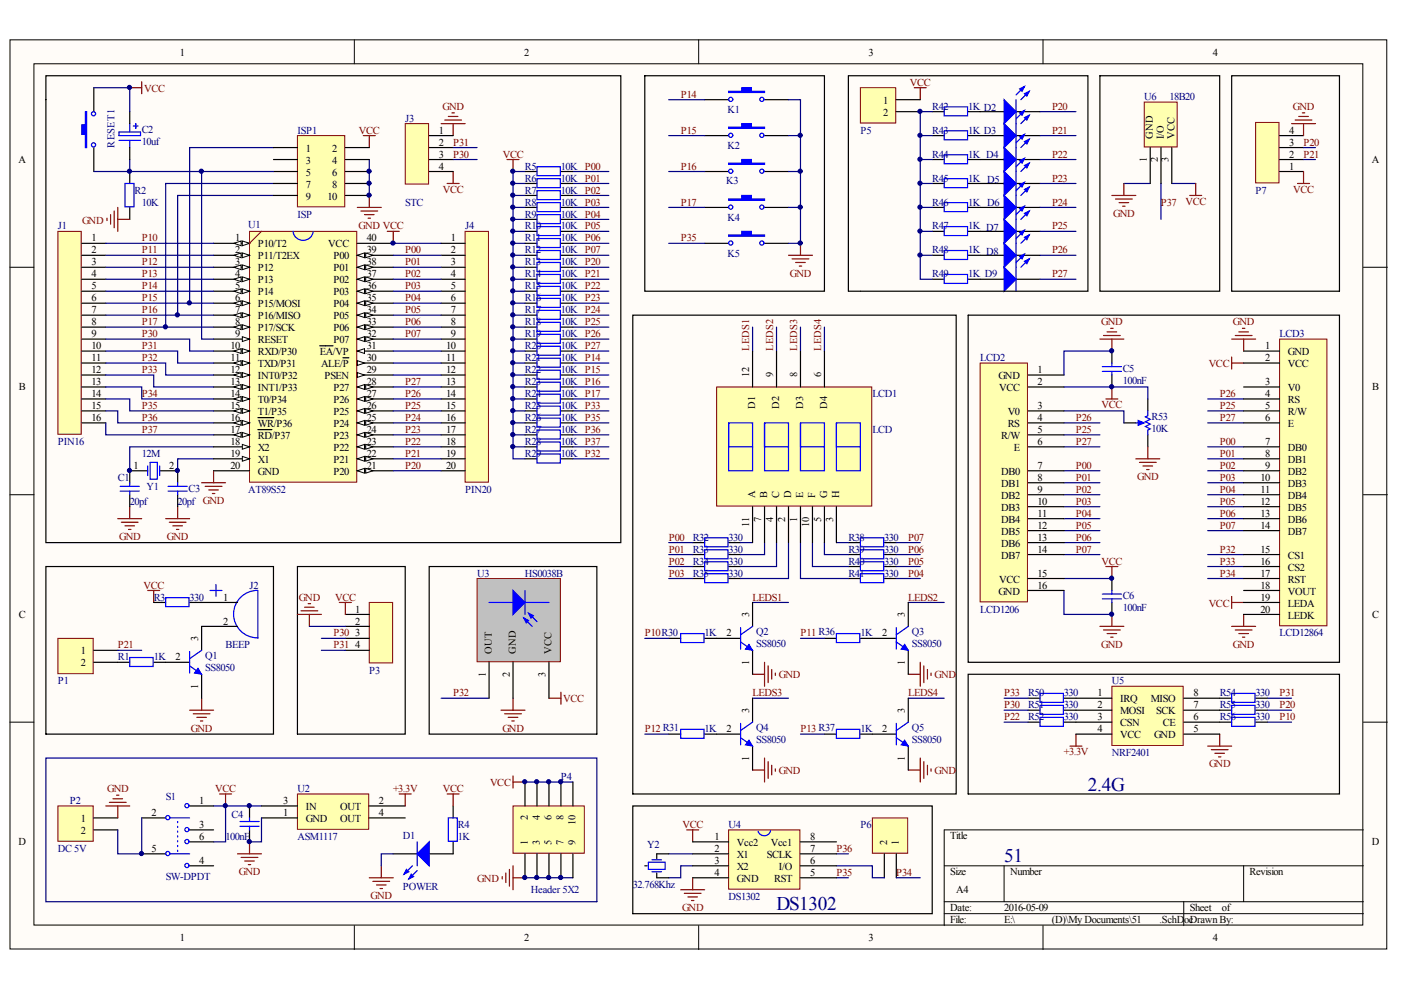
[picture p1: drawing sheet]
<svg xmlns="http://www.w3.org/2000/svg" width="297mm" height="210mm" viewBox="0 0 297 210" stroke-linecap="round" stroke-linejoin="round" font-family="sans-serif">
<defs><g id="words">
<g font-size="4.1" fill="#000080">
<text x="230.7" y="167.6">2.4G</text>
<text x="212.9" y="182.8">51</text>
<text x="164.6" y="193">DS1302</text>
</g>
<g font-size="2.2">
<text x="38.1" y="11.8">1</text>
<text x="111.2" y="11.8">2</text>
<text x="184.2" y="11.8">3</text>
<text x="257.2" y="11.8">4</text>
<text x="187.3" y="22">1</text>
<text x="93" y="28.4">1</text>
<text x="187.3" y="24.5">2</text>
<text x="244.4" y="29.5" transform="rotate(-90 244.4 29.5)">GND</text>
<text x="246.7" y="29.5" transform="rotate(-90 246.7 29.5)">I/O</text>
<text x="249" y="29.5" transform="rotate(-90 249 29.5)">VCC</text>
<text x="273.3" y="28.4">4</text>
<text x="3.9" y="34.5">A</text>
<text x="64.8" y="32.2">1</text>
<text x="64.8" y="34.7">3</text>
<text x="70.5" y="32.2">2</text>
<text x="70.5" y="34.7">4</text>
<text x="93" y="30.9">2</text>
<text x="93" y="33.4">3</text>
<text x="93" y="36">4</text>
<text x="243.2" y="34.4" transform="rotate(-90 243.2 34.4)">1</text>
<text x="245.5" y="34.4" transform="rotate(-90 245.5 34.4)">2</text>
<text x="247.7" y="34.4" transform="rotate(-90 247.7 34.4)">3</text>
<text x="273.3" y="36">1</text>
<text x="273.3" y="33.4">2</text>
<text x="273.3" y="30.9">3</text>
<text x="290.8" y="34.5">A</text>
<text x="64.8" y="37.2">5</text>
<text x="64.8" y="39.8">7</text>
<text x="70.5" y="37.2">6</text>
<text x="70.5" y="39.8">8</text>
<text x="64.8" y="42.3">9</text>
<text x="69.5" y="42.3">10</text>
<text x="19.4" y="51.2">1</text>
<text x="19.4" y="53.7">2</text>
<text x="49.9" y="51.2">1</text>
<text x="49.9" y="53.7">2</text>
<text x="54.7" y="52.5">P10/T2</text>
<text x="69.6" y="52.5">VCC</text>
<text x="77.8" y="53.7">39</text>
<text x="77.8" y="51.2">40</text>
<text x="95.6" y="51.2">1</text>
<text x="95.6" y="53.7">2</text>
<text x="19.4" y="56.3">3</text>
<text x="19.4" y="58.8">4</text>
<text x="49.9" y="56.3">3</text>
<text x="49.9" y="58.8">4</text>
<text x="54.7" y="55">P11/T2EX</text>
<text x="54.7" y="57.5">P12</text>
<text x="70.7" y="55">P00</text>
<text x="70.7" y="57.5">P01</text>
<text x="77.8" y="56.3">38</text>
<text x="77.8" y="58.8">37</text>
<text x="95.6" y="56.3">3</text>
<text x="95.6" y="58.8">4</text>
<text x="19.4" y="61.3">5</text>
<text x="19.4" y="63.9">6</text>
<text x="49.9" y="61.3">5</text>
<text x="49.9" y="63.9">6</text>
<text x="54.7" y="60.1">P13</text>
<text x="54.7" y="62.6">P14</text>
<text x="54.7" y="65.2">P15/MOSI</text>
<text x="70.7" y="60.1">P02</text>
<text x="70.7" y="62.6">P03</text>
<text x="70.7" y="65.2">P04</text>
<text x="77.8" y="61.3">36</text>
<text x="77.8" y="63.9">35</text>
<text x="95.6" y="61.3">5</text>
<text x="95.6" y="63.9">6</text>
<text x="19.4" y="66.4">7</text>
<text x="19.4" y="69">8</text>
<text x="19.4" y="71.5">9</text>
<text x="49.9" y="71.5">9</text>
<text x="49.9" y="66.4">7</text>
<text x="49.9" y="69">8</text>
<text x="54.7" y="67.7">P16/MISO</text>
<text x="54.7" y="70.2">P17/SCK</text>
<text x="70.7" y="67.7">P05</text>
<text x="70.7" y="70.2">P06</text>
<text x="77.8" y="66.4">34</text>
<text x="77.8" y="69">33</text>
<text x="77.8" y="71.5">32</text>
<text x="95.6" y="66.4">7</text>
<text x="95.6" y="69">8</text>
<text x="95.6" y="71.5">9</text>
<text x="19.4" y="74">10</text>
<text x="19.4" y="76.6">11</text>
<text x="48.9" y="76.6">11</text>
<text x="48.9" y="74">10</text>
<text x="54.7" y="72.8">RESET</text>
<text x="54.7" y="77.8">TXD/P31</text>
<text x="54.7" y="75.3">RXD/P30</text>
<text x="67.8" y="75.3">EA/VP</text>
<text x="68.1" y="77.8">ALE/P</text>
<text x="70.7" y="72.8">P07</text>
<text x="77.8" y="74">31</text>
<text x="77.8" y="76.6">30</text>
<text x="94.6" y="74">10</text>
<text x="94.6" y="76.6">11</text>
<text x="268.3" y="74">1</text>
<text x="268.3" y="76.6">2</text>
<text x="273.1" y="75.3">GND</text>
<text x="273.1" y="77.8">VCC</text>
<text x="4" y="82.8">B</text>
<text x="19.4" y="79.1">12</text>
<text x="19.4" y="81.7">13</text>
<text x="48.9" y="79.1">12</text>
<text x="48.9" y="81.7">13</text>
<text x="54.7" y="80.4">INT0/P32</text>
<text x="54.7" y="82.9">INT1/P33</text>
<text x="68.8" y="80.4">PSEN</text>
<text x="70.7" y="82.9">P27</text>
<text x="77.8" y="81.7">28</text>
<text x="77.8" y="79.1">29</text>
<text x="94.6" y="79.1">12</text>
<text x="94.6" y="81.7">13</text>
<text x="158.9" y="80" transform="rotate(-90 158.9 80)">12</text>
<text x="163.9" y="80" transform="rotate(-90 163.9 80)">9</text>
<text x="169" y="80" transform="rotate(-90 169 80)">8</text>
<text x="174.1" y="80" transform="rotate(-90 174.1 80)">6</text>
<text x="211.7" y="80.4">GND</text>
<text x="211.8" y="82.9">VCC</text>
<text x="220" y="79.1">1</text>
<text x="220" y="81.7">2</text>
<text x="268.3" y="81.7">3</text>
<text x="273.1" y="82.9">V0</text>
<text x="290.9" y="82.8">B</text>
<text x="19.4" y="84.2">14</text>
<text x="19.4" y="86.7">15</text>
<text x="19.4" y="89.3">16</text>
<text x="48.9" y="89.3">16</text>
<text x="48.9" y="84.2">14</text>
<text x="48.9" y="86.7">15</text>
<text x="54.7" y="85.5">T0/P34</text>
<text x="54.7" y="88">T1/P35</text>
<text x="70.7" y="88">P25</text>
<text x="70.7" y="85.5">P26</text>
<text x="77.8" y="89.3">25</text>
<text x="77.8" y="86.7">26</text>
<text x="77.8" y="84.2">27</text>
<text x="94.6" y="84.2">14</text>
<text x="94.6" y="86.7">15</text>
<text x="94.6" y="89.3">16</text>
<text x="160.1" y="86.6" transform="rotate(-90 160.1 86.6)">D1</text>
<text x="165.2" y="86.6" transform="rotate(-90 165.2 86.6)">D2</text>
<text x="170.3" y="86.6" transform="rotate(-90 170.3 86.6)">D3</text>
<text x="175.4" y="86.6" transform="rotate(-90 175.4 86.6)">D4</text>
<text x="213.6" y="88">V0</text>
<text x="220" y="86.7">3</text>
<text x="220" y="89.3">4</text>
<text x="268.3" y="84.2">4</text>
<text x="268.3" y="86.7">5</text>
<text x="268.3" y="89.3">6</text>
<text x="273.1" y="85.5">RS</text>
<text x="273.1" y="88">R/W</text>
<text x="48.9" y="94.3">18</text>
<text x="48.9" y="91.8">17</text>
<text x="54.7" y="95.6">X2</text>
<text x="54.7" y="93.1">RD/P37</text>
<text x="54.7" y="90.5">WR/P36</text>
<text x="70.7" y="95.6">P22</text>
<text x="70.7" y="93.1">P23</text>
<text x="70.7" y="90.5">P24</text>
<text x="77.8" y="94.3">23</text>
<text x="77.8" y="91.8">24</text>
<text x="94.6" y="91.8">17</text>
<text x="94.6" y="94.3">18</text>
<text x="212.3" y="93.1">R/W</text>
<text x="213.6" y="90.5">RS</text>
<text x="214.9" y="95.6">E</text>
<text x="220" y="91.8">5</text>
<text x="220" y="94.3">6</text>
<text x="268.3" y="94.3">7</text>
<text x="273.1" y="90.5">E</text>
<text x="273.1" y="95.6">DB0</text>
<text x="28.3" y="99.4">1</text>
<text x="35.9" y="99.4">2</text>
<text x="48.9" y="96.9">19</text>
<text x="48.9" y="99.4">20</text>
<text x="54.7" y="98.2">X1</text>
<text x="54.7" y="100.7">GND</text>
<text x="70.7" y="100.7">P20</text>
<text x="70.7" y="98.2">P21</text>
<text x="77.8" y="99.4">21</text>
<text x="77.8" y="96.9">22</text>
<text x="94.6" y="96.9">19</text>
<text x="94.6" y="99.4">20</text>
<text x="212.3" y="100.7">DB0</text>
<text x="220" y="99.4">7</text>
<text x="220" y="102">8</text>
<text x="267.3" y="102">10</text>
<text x="268.3" y="96.9">8</text>
<text x="268.3" y="99.4">9</text>
<text x="273.1" y="98.2">DB1</text>
<text x="273.1" y="100.7">DB2</text>
<text x="160.1" y="105.7" transform="rotate(-90 160.1 105.7)">A</text>
<text x="162.7" y="105.7" transform="rotate(-90 162.7 105.7)">B</text>
<text x="165.2" y="105.7" transform="rotate(-90 165.2 105.7)">C</text>
<text x="167.7" y="105.7" transform="rotate(-90 167.7 105.7)">D</text>
<text x="170.3" y="105.7" transform="rotate(-90 170.3 105.7)">E</text>
<text x="172.8" y="105.7" transform="rotate(-90 172.8 105.7)">F</text>
<text x="175.4" y="105.7" transform="rotate(-90 175.4 105.7)">G</text>
<text x="177.9" y="105.7" transform="rotate(-90 177.9 105.7)">H</text>
<text x="212.3" y="103.2">DB1</text>
<text x="212.3" y="105.8">DB2</text>
<text x="220" y="104.5">9</text>
<text x="220" y="107">10</text>
<text x="267.3" y="104.5">11</text>
<text x="267.3" y="107">12</text>
<text x="273.1" y="103.2">DB3</text>
<text x="273.1" y="105.8">DB4</text>
<text x="158.9" y="111.7" transform="rotate(-90 158.9 111.7)">11</text>
<text x="161.4" y="110.6" transform="rotate(-90 161.4 110.6)">7</text>
<text x="163.9" y="110.6" transform="rotate(-90 163.9 110.6)">4</text>
<text x="166.5" y="110.6" transform="rotate(-90 166.5 110.6)">2</text>
<text x="169" y="110.6" transform="rotate(-90 169 110.6)">1</text>
<text x="171.6" y="111.7" transform="rotate(-90 171.6 111.7)">10</text>
<text x="174.1" y="110.6" transform="rotate(-90 174.1 110.6)">5</text>
<text x="176.6" y="110.6" transform="rotate(-90 176.6 110.6)">3</text>
<text x="212.3" y="108.3">DB3</text>
<text x="212.3" y="110.8">DB4</text>
<text x="212.3" y="113.4">DB5</text>
<text x="220" y="109.6">11</text>
<text x="220" y="112.1">12</text>
<text x="267.3" y="109.6">13</text>
<text x="267.3" y="112.1">14</text>
<text x="273.1" y="108.3">DB5</text>
<text x="273.1" y="110.8">DB6</text>
<text x="273.1" y="113.4">DB7</text>
<text x="212.3" y="115.9">DB6</text>
<text x="212.3" y="118.5">DB7</text>
<text x="220" y="114.6">13</text>
<text x="220" y="117.2">14</text>
<text x="267.3" y="117.2">15</text>
<text x="267.3" y="119.7">16</text>
<text x="273.1" y="118.5">CS1</text>
<text x="211.8" y="123.5">VCC</text>
<text x="220" y="122.3">15</text>
<text x="220" y="124.8">16</text>
<text x="267.3" y="122.3">17</text>
<text x="267.3" y="124.8">18</text>
<text x="273.1" y="121">CS2</text>
<text x="273.1" y="123.5">RST</text>
<text x="4" y="131">C</text>
<text x="47.3" y="127.3">1</text>
<text x="75.3" y="129.9">1</text>
<text x="158.9" y="130.8" transform="rotate(-90 158.9 130.8)">3</text>
<text x="191.9" y="130.8" transform="rotate(-90 191.9 130.8)">3</text>
<text x="211.7" y="126.1">GND</text>
<text x="267.3" y="127.3">19</text>
<text x="267.3" y="129.9">20</text>
<text x="273.1" y="126.1">VOUT</text>
<text x="273.1" y="128.6">LEDA</text>
<text x="273.1" y="131.1">LEDK</text>
<text x="290.9" y="131">C</text>
<text x="42" y="135.9" transform="rotate(-90 42 135.9)">3</text>
<text x="47.3" y="132.4">2</text>
<text x="75.3" y="132.4">2</text>
<text x="75.3" y="135">3</text>
<text x="75.3" y="137.5">4</text>
<text x="154" y="135">2</text>
<text x="187" y="135">2</text>
<text x="17.1" y="138.8">1</text>
<text x="17.1" y="141.3">2</text>
<text x="37.2" y="140">2</text>
<text x="103" y="143.6" transform="rotate(-90 103 143.6)">1</text>
<text x="104.3" y="138.6" transform="rotate(-90 104.3 138.6)">OUT</text>
<text x="108.1" y="143.6" transform="rotate(-90 108.1 143.6)">2</text>
<text x="109.3" y="138.6" transform="rotate(-90 109.3 138.6)">GND</text>
<text x="115.7" y="143.6" transform="rotate(-90 115.7 143.6)">3</text>
<text x="117" y="138.6" transform="rotate(-90 117 138.6)">VCC</text>
<text x="158.9" y="141" transform="rotate(-90 158.9 141)">1</text>
<text x="191.9" y="141" transform="rotate(-90 191.9 141)">1</text>
<text x="42" y="146.1" transform="rotate(-90 42 146.1)">1</text>
<text x="232.7" y="147.6">1</text>
<text x="237.5" y="148.9">IRQ</text>
<text x="244" y="148.9">MISO</text>
<text x="253" y="147.6">8</text>
<text x="154" y="155.3">2</text>
<text x="158.9" y="151.1" transform="rotate(-90 158.9 151.1)">3</text>
<text x="187" y="155.3">2</text>
<text x="191.9" y="151.1" transform="rotate(-90 191.9 151.1)">3</text>
<text x="232.7" y="150.2">2</text>
<text x="232.7" y="152.7">3</text>
<text x="232.7" y="155.3">4</text>
<text x="237.5" y="151.4">MOSI</text>
<text x="237.5" y="154">CSN</text>
<text x="245.1" y="151.4">SCK</text>
<text x="246.5" y="154">CE</text>
<text x="253" y="155.3">5</text>
<text x="253" y="152.7">6</text>
<text x="253" y="150.2">7</text>
<text x="158.9" y="161.3" transform="rotate(-90 158.9 161.3)">1</text>
<text x="191.9" y="161.3" transform="rotate(-90 191.9 161.3)">1</text>
<text x="237.5" y="156.5">VCC</text>
<text x="244.7" y="156.5">GND</text>
<text x="32.1" y="173">2</text>
<text x="42.2" y="170.5">1</text>
<text x="60" y="173">1</text>
<text x="60" y="170.5">3</text>
<text x="64.8" y="171.8">IN</text>
<text x="72.2" y="171.8">OUT</text>
<text x="80.3" y="170.5">2</text>
<text x="80.3" y="173">4</text>
<text x="111.9" y="173.8" transform="rotate(-90 111.9 173.8)">2</text>
<text x="114.4" y="173.8" transform="rotate(-90 114.4 173.8)">4</text>
<text x="117" y="173.8" transform="rotate(-90 117 173.8)">6</text>
<text x="119.5" y="173.8" transform="rotate(-90 119.5 173.8)">8</text>
<text x="3.9" y="179.2">D</text>
<text x="17.1" y="174.3">1</text>
<text x="17.1" y="176.8">2</text>
<text x="42.2" y="175.6">3</text>
<text x="42.2" y="178.1">6</text>
<text x="64.8" y="174.3">GND</text>
<text x="72.2" y="174.3">OUT</text>
<text x="111.9" y="179.3" transform="rotate(-90 111.9 179.3)">1</text>
<text x="114.4" y="179.3" transform="rotate(-90 114.4 179.3)">3</text>
<text x="117" y="179.3" transform="rotate(-90 117 179.3)">5</text>
<text x="119.5" y="179.3" transform="rotate(-90 119.5 179.3)">7</text>
<text x="122" y="179.3" transform="rotate(-90 122 179.3)">9</text>
<text x="122" y="174.9" transform="rotate(-90 122 174.9)">10</text>
<text x="151.5" y="178.1">1</text>
<text x="156.3" y="179.4">Vcc2</text>
<text x="163.4" y="179.4">Vcc1</text>
<text x="171.7" y="178.1">8</text>
<text x="188.1" y="179.3" transform="rotate(-90 188.1 179.3)">2</text>
<text x="190.6" y="179.3" transform="rotate(-90 190.6 179.3)">1</text>
<text x="201.5" y="177.9">Title</text>
<text x="290.8" y="179.2">D</text>
<text x="32.1" y="180.6">5</text>
<text x="42.2" y="183.2">4</text>
<text x="151.5" y="180.6">2</text>
<text x="151.5" y="183.2">3</text>
<text x="151.5" y="185.7">4</text>
<text x="156.3" y="181.9">X1</text>
<text x="156.3" y="184.4">X2</text>
<text x="162.6" y="181.9">SCLK</text>
<text x="165.1" y="184.4">I/O</text>
<text x="171.7" y="185.7">5</text>
<text x="171.7" y="183.2">6</text>
<text x="171.7" y="180.6">7</text>
<text x="201.5" y="185.6">Size</text>
<text x="214.2" y="185.6">Number</text>
<text x="264.9" y="185.6">Revision</text>
<text x="156.3" y="187">GND</text>
<text x="164.1" y="187">RST</text>
<text x="202.7" y="189.4">A4</text>
<text x="201.5" y="193.2">Date:</text>
<text x="201.5" y="195.7">File:</text>
<text x="212.9" y="193.2">2016-05-09</text>
<text x="212.9" y="195.7">E:\</text>
<text x="223" y="195.7">(D)\My Documents\51</text>
<text x="245.9" y="195.7">.SchD</text>
<text x="251.1" y="195.7">ocDrawn By:</text>
<text x="252.2" y="193.2">Sheet</text>
<text x="259.1" y="193.2">of</text>
<text x="38.1" y="199.6">1</text>
<text x="111.2" y="199.6">2</text>
<text x="184.2" y="199.6">3</text>
<text x="257.2" y="199.6">4</text>
</g>
<g font-size="2.2" fill="#800000">
<text x="30.6" y="19.5">VCC</text>
<text x="93.8" y="23.3">GND</text>
<text x="144.3" y="20.7">P14</text>
<text x="192.9" y="18.2">VCC</text>
<text x="223" y="23.3">P20</text>
<text x="274.1" y="23.3">GND</text>
<text x="76.1" y="28.4">VCC</text>
<text x="144.3" y="28.4">P15</text>
<text x="223" y="28.4">P21</text>
<text x="96.1" y="33.4">P30</text>
<text x="96.1" y="30.9">P31</text>
<text x="106.6" y="33.4">VCC</text>
<text x="144.3" y="36">P16</text>
<text x="223" y="33.4">P22</text>
<text x="276.4" y="30.9">P20</text>
<text x="276.4" y="33.4">P21</text>
<text x="93.9" y="40.9">VCC</text>
<text x="223" y="38.5">P23</text>
<text x="274.2" y="40.9">VCC</text>
<text x="17.4" y="47.4">GND</text>
<text x="144.3" y="43.6">P17</text>
<text x="223" y="43.6">P24</text>
<text x="236" y="46">GND</text>
<text x="246.2" y="43.6">P37</text>
<text x="251.3" y="43.4">VCC</text>
<text x="30" y="51.2">P10</text>
<text x="30" y="53.7">P11</text>
<text x="76" y="48.5">GND VCC</text>
<text x="85.9" y="53.7">P00</text>
<text x="144.3" y="51.2">P35</text>
<text x="223" y="48.7">P25</text>
<text x="223" y="53.7">P26</text>
<text x="30" y="56.3">P12</text>
<text x="30" y="58.8">P13</text>
<text x="85.9" y="56.3">P01</text>
<text x="85.9" y="58.8">P02</text>
<text x="167.5" y="58.7">GND</text>
<text x="223" y="58.8">P27</text>
<text x="30" y="61.3">P14</text>
<text x="30" y="63.9">P15</text>
<text x="85.9" y="61.3">P03</text>
<text x="85.9" y="63.9">P04</text>
<text x="30" y="66.4">P16</text>
<text x="30" y="69">P17</text>
<text x="30" y="71.5">P30</text>
<text x="85.9" y="66.4">P05</text>
<text x="85.9" y="69">P06</text>
<text x="85.9" y="71.5">P07</text>
<text x="233.5" y="69">GND</text>
<text x="261.4" y="69">GND</text>
<text x="30" y="74">P31</text>
<text x="30" y="76.6">P32</text>
<text x="158.9" y="74.4" transform="rotate(-90 158.9 74.4)">LEDS1</text>
<text x="163.9" y="74.4" transform="rotate(-90 163.9 74.4)">LEDS2</text>
<text x="169" y="74.4" transform="rotate(-90 169 74.4)">LEDS3</text>
<text x="174.1" y="74.4" transform="rotate(-90 174.1 74.4)">LEDS4</text>
<text x="256.3" y="77.8">VCC</text>
<text x="30" y="79.1">P33</text>
<text x="85.9" y="81.7">P27</text>
<text x="30" y="84.2">P34</text>
<text x="30" y="86.7">P35</text>
<text x="30" y="89.3">P36</text>
<text x="85.9" y="89.3">P24</text>
<text x="85.9" y="86.7">P25</text>
<text x="85.9" y="84.2">P26</text>
<text x="228.1" y="89.3">P26</text>
<text x="233.6" y="86.6">VCC</text>
<text x="258.6" y="89.3">P27</text>
<text x="258.6" y="86.7">P25</text>
<text x="258.6" y="84.2">P26</text>
<text x="30" y="91.8">P37</text>
<text x="85.9" y="94.3">P22</text>
<text x="85.9" y="91.8">P23</text>
<text x="228.1" y="94.3">P27</text>
<text x="228.1" y="91.8">P25</text>
<text x="258.6" y="94.3">P00</text>
<text x="85.9" y="99.4">P20</text>
<text x="85.9" y="96.9">P21</text>
<text x="228.1" y="99.4">P00</text>
<text x="228.1" y="102">P01</text>
<text x="241.1" y="101.8">GND</text>
<text x="258.6" y="96.9">P01</text>
<text x="258.6" y="99.4">P02</text>
<text x="258.6" y="102">P03</text>
<text x="228.1" y="104.5">P02</text>
<text x="228.1" y="107">P03</text>
<text x="258.6" y="104.5">P04</text>
<text x="258.6" y="107">P05</text>
<text x="228.1" y="109.6">P04</text>
<text x="228.1" y="112.1">P05</text>
<text x="258.6" y="109.6">P06</text>
<text x="258.6" y="112.1">P07</text>
<text x="25.2" y="114.5">GND</text>
<text x="35.4" y="114.5">GND</text>
<text x="141.8" y="114.6">P00</text>
<text x="141.8" y="117.2">P01</text>
<text x="141.8" y="119.7">P02</text>
<text x="192.6" y="119.7">P05</text>
<text x="192.6" y="117.2">P06</text>
<text x="192.6" y="114.6">P07</text>
<text x="228.1" y="114.6">P06</text>
<text x="228.1" y="117.2">P07</text>
<text x="233.6" y="119.7">VCC</text>
<text x="258.6" y="117.2">P32</text>
<text x="258.6" y="119.7">P33</text>
<text x="30.4" y="124.8">VCC</text>
<text x="141.8" y="122.3">P03</text>
<text x="192.6" y="122.3">P04</text>
<text x="258.6" y="122.3">P34</text>
<text x="63.3" y="127.3">GND</text>
<text x="71" y="127.3">VCC</text>
<text x="159.6" y="127.3">LEDS1</text>
<text x="192.6" y="127.3">LEDS2</text>
<text x="256.3" y="128.6">VCC</text>
<text x="25" y="137.5">P21</text>
<text x="70.7" y="135">P30</text>
<text x="70.7" y="137.5">P31</text>
<text x="136.7" y="135">P10R30</text>
<text x="169.7" y="135">P11 R36</text>
<text x="233.5" y="137.3">GND</text>
<text x="261.4" y="137.3">GND</text>
<text x="165.1" y="143.8">GND</text>
<text x="198.2" y="143.8">GND</text>
<text x="96.1" y="147.6">P32</text>
<text x="119.4" y="148.9">VCC</text>
<text x="159.6" y="147.6">LEDS3</text>
<text x="192.6" y="147.6">LEDS4</text>
<text x="212.9" y="147.6">P33</text>
<text x="271.3" y="147.6">P31</text>
<text x="40.5" y="155.1">GND</text>
<text x="106.5" y="155.1">GND</text>
<text x="136.7" y="155.3">P12 R31</text>
<text x="169.7" y="155.3">P13 R37</text>
<text x="212.9" y="152.7">P22</text>
<text x="212.9" y="150.2">P30</text>
<text x="271.3" y="150.2">P20</text>
<text x="271.3" y="152.7">P10</text>
<text x="225.5" y="160.2">+3.3V</text>
<text x="22.7" y="167.9">GND</text>
<text x="45.6" y="167.9">VCC</text>
<text x="83.3" y="167.9">+3.3V</text>
<text x="93.9" y="167.9">VCC</text>
<text x="103.9" y="166.7">VCC</text>
<text x="165.1" y="164.1">GND</text>
<text x="198.2" y="164.1">GND</text>
<text x="256.3" y="162.7">GND</text>
<text x="144.7" y="175.6">VCC</text>
<text x="50.6" y="185.6">GND</text>
<text x="177.3" y="185.7">P35</text>
<text x="177.3" y="180.6">P36</text>
<text x="190" y="185.7">P34</text>
<text x="78.6" y="190.6">GND</text>
<text x="101.2" y="187">GND</text>
<text x="144.6" y="193.2">GND</text>
</g>
<g font-size="2.2" fill="#000080">
<text x="197.7" y="23.3">R42</text>
<text x="205.3" y="23.3">1K D2</text>
<text x="242.6" y="21.2">U6</text>
<text x="247.9" y="21.2">18B20</text>
<text x="30" y="28.1">C2</text>
<text x="63.1" y="28.4">ISP1</text>
<text x="85.9" y="25.8">J3</text>
<text x="154.2" y="24">K1</text>
<text x="182.4" y="28.4">P5</text>
<text x="197.7" y="28.4">R43</text>
<text x="205.3" y="28.4">1K D3</text>
<text x="24.3" y="31.3" transform="rotate(-90 24.3 31.3)">RESET1</text>
<text x="30" y="30.6">10uf</text>
<text x="111.3" y="36">R5</text>
<text x="118.9" y="36">10K P00</text>
<text x="154.2" y="31.7">K2</text>
<text x="197.7" y="33.4">R44</text>
<text x="205.3" y="33.4">1K D4</text>
<text x="28.5" y="41">R2</text>
<text x="111.3" y="38.5">R6</text>
<text x="111.3" y="41">R7</text>
<text x="118.9" y="38.5">10K P01</text>
<text x="118.9" y="41">10K P02</text>
<text x="154" y="39">K3</text>
<text x="197.7" y="38.5">R45</text>
<text x="205.3" y="38.5">1K D5</text>
<text x="266.2" y="41">P7</text>
<text x="30" y="43.6">10K</text>
<text x="63.1" y="46.1">ISP</text>
<text x="85.9" y="43.6">STC</text>
<text x="111.3" y="46.1">R9</text>
<text x="111.3" y="43.6">R8</text>
<text x="118.9" y="46.1">10K P04</text>
<text x="118.9" y="43.6">10K P03</text>
<text x="154.2" y="46.9">K4</text>
<text x="197.7" y="43.6">R46</text>
<text x="205.3" y="43.6">1K D6</text>
<text x="12.3" y="48.7">J1</text>
<text x="52.6" y="48.4">U1</text>
<text x="98.6" y="48.7">J4</text>
<text x="111.3" y="51.2">R11</text>
<text x="111.3" y="53.7">R12</text>
<text x="111.3" y="48.7">R10</text>
<text x="118.9" y="51.2">10K P06</text>
<text x="118.9" y="53.7">10K P07</text>
<text x="118.9" y="48.7">10K P05</text>
<text x="197.7" y="53.7">R48</text>
<text x="197.7" y="48.7">R47</text>
<text x="205.3" y="53.7">1K D8</text>
<text x="205.3" y="48.7">1K D7</text>
<text x="111.3" y="56.3">R13</text>
<text x="111.3" y="58.8">R14</text>
<text x="118.9" y="56.3">10K P20</text>
<text x="118.9" y="58.8">10K P21</text>
<text x="154.2" y="54.5">K5</text>
<text x="197.7" y="58.8">R49</text>
<text x="205.3" y="58.8">1K D9</text>
<text x="111.3" y="63.9">R16</text>
<text x="111.3" y="61.3">R15</text>
<text x="118.9" y="63.9">10K P23</text>
<text x="118.9" y="61.3">10K P22</text>
<text x="111.3" y="66.4">R17</text>
<text x="111.3" y="71.5">R19</text>
<text x="111.3" y="69">R18</text>
<text x="118.9" y="66.4">10K P24</text>
<text x="118.9" y="71.5">10K P26</text>
<text x="118.9" y="69">10K P25</text>
<text x="271.3" y="71.5">LCD3</text>
<text x="111.3" y="74">R20</text>
<text x="111.3" y="76.6">R21</text>
<text x="118.9" y="74">10K P27</text>
<text x="118.9" y="76.6">10K P14</text>
<text x="207.8" y="76.6">LCD2</text>
<text x="111.3" y="79.1">R22</text>
<text x="111.3" y="81.7">R23</text>
<text x="118.9" y="79.1">10K P15</text>
<text x="118.9" y="81.7">10K P16</text>
<text x="238" y="81.4">100nF</text>
<text x="238" y="78.9">C5</text>
<text x="111.3" y="86.7">R25</text>
<text x="111.3" y="89.3">R26</text>
<text x="111.3" y="84.2">R24</text>
<text x="118.9" y="86.7">10K P33</text>
<text x="118.9" y="89.3">10K P35</text>
<text x="118.9" y="84.2">10K P17</text>
<text x="185" y="84.2">LCD1</text>
<text x="244.1" y="89">R53</text>
<text x="12.3" y="94.3">PIN16</text>
<text x="111.3" y="91.8">R27</text>
<text x="111.3" y="94.3">R28</text>
<text x="118.9" y="91.8">10K P36</text>
<text x="118.9" y="94.3">10K P37</text>
<text x="185" y="91.8">LCD</text>
<text x="244.1" y="91.6">10K</text>
<text x="25" y="102">C1</text>
<text x="30" y="96.9">12M</text>
<text x="111.3" y="96.9">R29</text>
<text x="118.9" y="96.9">10K P32</text>
<text x="27.5" y="107">20pf</text>
<text x="31.1" y="104">Y1</text>
<text x="37.7" y="107">20pf GND</text>
<text x="40" y="104.2">C3</text>
<text x="52.6" y="104.5">AT89S52</text>
<text x="98.6" y="104.5">PIN20</text>
<text x="146.9" y="117.2">R33</text>
<text x="146.9" y="119.7">R34</text>
<text x="146.9" y="114.6">R32</text>
<text x="154.5" y="117.2">330</text>
<text x="154.5" y="119.7">330</text>
<text x="154.5" y="114.6">330</text>
<text x="179.9" y="114.6">R38</text>
<text x="179.9" y="117.2">R39</text>
<text x="179.9" y="119.7">R40</text>
<text x="187.5" y="114.6">330</text>
<text x="187.5" y="117.2">330</text>
<text x="187.5" y="119.7">330</text>
<text x="52.9" y="124.8">J2</text>
<text x="101.2" y="122.3">U3</text>
<text x="111.3" y="122.3">HS0038B</text>
<text x="146.9" y="122.3">R35</text>
<text x="154.5" y="122.3">330</text>
<text x="179.9" y="122.3">R41</text>
<text x="187.5" y="122.3">330</text>
<text x="32.6" y="127.3">R3</text>
<text x="40.2" y="127.3">330</text>
<text x="207.8" y="129.9">LCD1206</text>
<text x="238" y="129.6">100nF</text>
<text x="238" y="127.1">C6</text>
<text x="47.8" y="137.5">BEEP</text>
<text x="149.4" y="135">1K</text>
<text x="160.3" y="134.7">Q2</text>
<text x="160.3" y="137.2">SS8050</text>
<text x="182.4" y="135">1K</text>
<text x="193.3" y="134.7">Q3</text>
<text x="193.3" y="137.2">SS8050</text>
<text x="271.3" y="135">LCD12864</text>
<text x="25" y="140">R1</text>
<text x="32.6" y="140">1K</text>
<text x="43.5" y="139.8">Q1</text>
<text x="43.5" y="142.3">SS8050</text>
<text x="78.3" y="142.8">P3</text>
<text x="12.3" y="145.1">P1</text>
<text x="218" y="147.6">R50</text>
<text x="225.6" y="147.6">330</text>
<text x="235.7" y="145.1">U5</text>
<text x="258.6" y="147.6">R54</text>
<text x="266.2" y="147.6">330</text>
<text x="149.4" y="155.3">1K</text>
<text x="160.3" y="155">Q4</text>
<text x="182.4" y="155.3">1K</text>
<text x="193.3" y="155">Q5</text>
<text x="218" y="150.2">R51</text>
<text x="218" y="152.7">R52</text>
<text x="225.6" y="150.2">330</text>
<text x="225.6" y="152.7">330</text>
<text x="258.6" y="150.2">R55</text>
<text x="258.6" y="152.7">R56</text>
<text x="266.2" y="150.2">330</text>
<text x="266.2" y="152.7">330</text>
<text x="160.3" y="157.5">SS8050</text>
<text x="193.3" y="157.5">SS8050</text>
<text x="235.7" y="160.3">NRF2401</text>
<text x="63.1" y="167.9">U2</text>
<text x="118.9" y="165.4">P4</text>
<text x="14.8" y="170.5">P2</text>
<text x="35.1" y="169.7">S1</text>
<text x="49.1" y="173.5">C4</text>
<text x="47.8" y="178.1">100nF</text>
<text x="63.1" y="178.1">ASM1117</text>
<text x="85.4" y="177.8">D1</text>
<text x="97.1" y="175.6">R4</text>
<text x="97.1" y="178.1">1K</text>
<text x="137.2" y="179.9">Y2</text>
<text x="154.5" y="175.6">U4</text>
<text x="182.4" y="175.6">P6</text>
<text x="12.3" y="180.6">DC 5V</text>
<text x="35.1" y="186.5">SW-DPDT</text>
<text x="85.4" y="188.8">POWER</text>
<text x="112.6" y="189.3">Header 5X2</text>
<text x="134.2" y="188.3">32.768Khz</text>
<text x="154.5" y="190.8">DS1302</text>
</g>
</g></defs>
<g fill="#fffcf8" stroke="#000" stroke-width=".21">
<path d="M2.1 8.4h291.9v192.8h-291.9z"/>
<path d="M7.2 13.5h281.7v182.6h-281.7z"/>
</g>
<g fill="none" stroke="#000" stroke-width=".21">
<path d="M75.1 8.4v5.1M148.1 8.4v5.1M221.1 8.4v5.1M2.1 56.7h5.1M289.1 56.7h5M2.1 104.9h5.1M289.1 104.9h5M2.1 153.1h5.1M289.1 153.1h5M289.1 176h-88.9v20.3M75.1 196.3v5M148.1 196.3v5"/>
<path d="M200.2 183.6h88.9M200.2 191.2h88.9M200.2 193.7h88.9M212.9 183.6v7.6M221.1 196.3v5M251 191.2v5.1M263.7 183.6v7.6"/>
</g>
<path d="M27.5 36.4v2.5M27.5 44v2.5M96.1 170.9v2.5M96.1 178.5v2.5" fill="none" stroke="#000" stroke-width=".25"/>
<path d="M26.5 38.9h1.9v5h-1.9zM95.1 173.4h1.9v5h-1.9z" fill="none" stroke="#00f" stroke-width=".25"/>
<path d="M12.3 170.9h7.5v7.5h-7.5z" fill="#ffffb0" stroke="#800000" stroke-width=".21"/>
<path d="M19.9 173.4h5.1M19.9 176h5.1M83.4 181h5.1M91 181h5.1" fill="none" stroke="#000" stroke-width=".25"/>
<g fill="#00f" stroke="#00f" stroke-width=".25">
<path d="M88.5 181l2.5-2.5v5.1z"/>
<path d="M86.2 184.3l.5 .5-1 .5z"/>
<path d="M87.2 185.3l.5 .6-1 .5z"/>
</g>
<path d="M88.5 178.5v5.1M87.4 183.6l-1.7 1.7M88.5 184.6l-1.8 1.8" fill="none" stroke="#00f" stroke-width=".25"/>
<path d="M27.5 33.8v2.6M58 38.9h-22.9v30.5M58 31.3h-17.8v33M78.3 33.8v7.6M58 41.4h-20.3v25.4M45.3 97.3h-7.6v2.5M45.3 94.7h-17.8v5.1M45.3 170.9h10.1" fill="none" stroke="#000080" stroke-width=".25"/>
<g fill="none" stroke="#800000" stroke-width=".25">
<path d="M27.5 18.6h2.5M30 17.3v2.6M77 28.8h2.6M78.3 28.8v2.5M93.5 26.2h5.1M94.3 25.5h3.6M94.8 38.9h2.5M95.1 24.7h2M95.8 23.9h.5M96.1 26.2v2.6M96.1 36.4v2.5M22.7 46.3v.5"/>
<path d="M23.4 45.5v2M24.2 44.7v3.6M25 44v5.1M25 46.5h2.5M75.8 44h5M76.5 44.7h3.6M77.3 45.5h2M78 46.3h.6M78.3 41.4v2.6M82.1 49.1h2.5M83.4 49.1v2.5M45.3 99.8v2.6"/>
<path d="M25 110h5M25.7 110.7h3.6M26.5 111.5h2M27.3 112.3h.5M27.5 107.4v2.6M35.1 110h5.1M35.9 110.7h3.5M36.7 111.5h2M37.4 112.3h.5M37.7 107.4v2.6M42.7 102.4h5.1M43.5 103.1h3.6"/>
<path d="M44.3 103.9h2M45 104.6h.5M22.4 170.9h5.1M23.2 170.1h3.5M24 169.4h2M24.7 168.6h.5M25 170.9v2.5M46.6 168.3h2.5M47.8 168.3v2.6M52.9 178.5v2.5M108.8 164.5v2.6M108.8 165.8h2.5"/>
<path d="M50.4 181h5M51.1 181.8h3.6M51.9 182.6h2M52.6 183.3h.6"/>
</g>
<path d="M85.9 26.2h5v12.8h-5z" fill="#ffffb0" stroke="#800000" stroke-width=".21"/>
<path d="M91 28.8h5.1M91 31.3h5.1M91 33.8h5.1M91 36.4h5.1" fill="none" stroke="#000" stroke-width=".25"/>
<path d="M98.6 49.1h5v53.1h-5z" fill="#ffffb0" stroke="#800000" stroke-width=".21"/>
<g fill="none" stroke="#000" stroke-width=".25">
<path d="M93.5 51.6h5.1M93.5 54.1h5.1M93.5 56.7h5.1M93.5 59.2h5.1M93.5 61.7h5.1M93.5 64.3h5.1M93.5 66.8h5.1M93.5 69.4h5.1M93.5 71.9h5.1M93.5 74.4h5.1M93.5 77h5.1M93.5 79.5h5.1"/>
<path d="M93.5 82h5.1M93.5 84.6h5.1M93.5 87.1h5.1M93.5 89.7h5.1M93.5 92.2h5.1M93.5 94.7h5.1M93.5 97.3h5.1M93.5 99.8h5.1"/>
</g>
<path d="M12.3 49.1h4.9v43h-4.9z" fill="#ffffb0" stroke="#800000" stroke-width=".21"/>
<g fill="none" stroke="#000" stroke-width=".25">
<path d="M17.4 51.6h5M17.4 54.1h5M17.4 56.7h5M17.4 59.2h5M17.4 61.7h5M17.4 64.3h5M17.4 66.8h5M17.4 69.4h5M17.4 71.9h5M17.4 74.4h5M17.4 77h5M17.4 79.5h5"/>
<path d="M17.4 82h5M17.4 84.6h5M17.4 87.1h5M17.4 89.7h5"/>
</g>
<path d="M63.1 28.8h10v15.1h-10z" fill="#ffffb0" stroke="#800000" stroke-width=".21"/>
<g fill="none" stroke="#000" stroke-width=".25">
<path d="M19.9 18.6v5.1M19.9 31.3v5.1M27.5 23.7v2.5M27.5 31.3v2.5M58 31.3h5.1M58 33.8h5.1M58 36.4h5.1M58 38.9h5.1M73.2 31.3h5.1M73.2 33.8h5.1M73.2 36.4h5.1M73.2 38.9h5.1"/>
<path d="M58 41.4h5.1M73.2 41.4h5.1M31.3 99.8h-3.8v2.6M33.9 99.8h3.8v2.6M27.5 104.9v2.5M37.7 104.9v2.5M30 173.4h5.1M40.2 170.9h5.1M40.2 176h5.1M40.2 178.5h5.1M52.9 170.9v2.5M52.9 176v2.5"/>
<path d="M30 181h5.1M40.2 183.6h5.1"/>
</g>
<g fill="none" stroke="#00f" stroke-width=".25">
<path d="M25.2 28h4.6v.8h-4.6zM25.2 29.8h4.6M27.5 26.2v1.8M27.5 29.8v1.5M28.3 26.7h1M28.8 26.2v1M31.3 98.8v2M31.8 98h1.5v3.6h-1.5zM33.9 98.8v2M25.5 103.1h4M25.5 104.1h4M27.5 102.4v.7"/>
<path d="M27.5 104.1v.8M35.6 103.1h4.1M35.6 104.1h4.1M37.7 102.4v.7M37.7 104.1v.8M36.1 173.4h4.1M37.7 174.2v.2M37.7 175.2v.2M37.7 176.2v.3M37.7 177.2v.3M37.7 178.2v.3M37.7 179.3v.2"/>
<path d="M50.9 174.2h4M50.9 175.2h4M52.9 173.4v.8M52.9 175.2v.8M36.1 181h4.1M37.7 180.3v.2"/>
<circle cx="19.8" cy="30.7" r=".44"/>
<circle cx="19.8" cy="24.1" r=".44"/>
<circle cx="35.6" cy="173.4" r=".44"/>
<circle cx="39.6" cy="175.9" r=".44"/>
<circle cx="39.6" cy="178.4" r=".44"/>
<circle cx="39.6" cy="170.8" r=".44"/>
<circle cx="35.6" cy="181" r=".44"/>
<circle cx="39.6" cy="183.5" r=".44"/>
</g>
<path d="M47.8 170.9v7.6h-2.5" fill="none" stroke="#000080" stroke-width=".25"/>
<path d="M18.1 23.7h.3v7.6h-.3v-2.8h-.7v-2h.7z" fill-rule="evenodd" fill="#00f" stroke="#00f" stroke-width=".25"/>
<path d="M52.9 49.1h22.7v53.1h-22.7z" fill="#ffffb0" stroke="#800000" stroke-width=".21"/>
<path d="M75.8 74.4h7.6" fill="none" stroke="#000" stroke-width=".25"/>
<path d="M75.8 74.4l1.5-.5v1z" fill="#fffcf8" stroke="#000" stroke-width=".21"/>
<path d="M67.8 73.3h2.8M45.3 97.3h7.6" fill="none" stroke="#000" stroke-width=".25"/>
<path d="M51.4 96.8l1.5 .5-1.5 .5z" fill="#fffcf8" stroke="#000" stroke-width=".21"/>
<path d="M45.3 94.7h7.6" fill="none" stroke="#000" stroke-width=".25"/>
<path d="M51.4 94.2l1.5 .5-1.5 .5z" fill="#fffcf8" stroke="#000" stroke-width=".21"/>
<path d="M45.3 71.9h7.6" fill="none" stroke="#000" stroke-width=".25"/>
<path d="M51.4 71.4l1.5 .5-1.5 .5z" fill="#fffcf8" stroke="#000" stroke-width=".21"/>
<path d="M45.3 92.2h7.6" fill="none" stroke="#000" stroke-width=".25"/>
<g fill="#fffcf8" stroke="#000" stroke-width=".21">
<path d="M51.4 91.7l1.5 .5-1.5 .5z"/>
<path d="M49.6 92.2l1.5-.5v1z"/>
</g>
<path d="M45.3 89.7h7.6M54.7 91.1h3" fill="none" stroke="#000" stroke-width=".25"/>
<g fill="#fffcf8" stroke="#000" stroke-width=".21">
<path d="M51.4 89.2l1.5 .5-1.5 .5z"/>
<path d="M49.6 89.7l1.5-.5v1z"/>
</g>
<path d="M45.3 79.5h7.6M54.7 88.5h3.4" fill="none" stroke="#000" stroke-width=".25"/>
<g fill="#fffcf8" stroke="#000" stroke-width=".21">
<path d="M51.4 79l1.5 .5-1.5 .5z"/>
<path d="M49.6 79.5l1.5-.5v1z"/>
</g>
<path d="M45.3 82h7.6" fill="none" stroke="#000" stroke-width=".25"/>
<g fill="#fffcf8" stroke="#000" stroke-width=".21">
<path d="M51.4 81.5l1.5 .5-1.5 .6z"/>
<path d="M49.6 82l1.5-.5v1.1z"/>
</g>
<path d="M45.3 84.6h7.6" fill="none" stroke="#000" stroke-width=".25"/>
<g fill="#fffcf8" stroke="#000" stroke-width=".21">
<path d="M51.4 84.1l1.5 .5-1.5 .5z"/>
<path d="M49.6 84.6l1.5-.5v1z"/>
</g>
<path d="M45.3 87.1h7.6" fill="none" stroke="#000" stroke-width=".25"/>
<g fill="#fffcf8" stroke="#000" stroke-width=".21">
<path d="M51.4 86.6l1.5 .5-1.5 .5z"/>
<path d="M49.6 87.1l1.5-.5v1z"/>
</g>
<path d="M45.3 51.6h7.6" fill="none" stroke="#000" stroke-width=".25"/>
<g fill="#fffcf8" stroke="#000" stroke-width=".21">
<path d="M51.4 51.1l1.5 .5-1.5 .5z"/>
<path d="M49.6 51.6l1.5-.5v1z"/>
</g>
<path d="M45.3 54.1h7.6" fill="none" stroke="#000" stroke-width=".25"/>
<g fill="#fffcf8" stroke="#000" stroke-width=".21">
<path d="M51.4 53.6l1.5 .5-1.5 .5z"/>
<path d="M49.6 54.1l1.5-.5v1z"/>
</g>
<path d="M45.3 56.7h7.6" fill="none" stroke="#000" stroke-width=".25"/>
<g fill="#fffcf8" stroke="#000" stroke-width=".21">
<path d="M51.4 56.2l1.5 .5-1.5 .5z"/>
<path d="M49.6 56.7l1.5-.5v1z"/>
</g>
<path d="M45.3 59.2h7.6" fill="none" stroke="#000" stroke-width=".25"/>
<g fill="#fffcf8" stroke="#000" stroke-width=".21">
<path d="M51.4 58.7l1.5 .5-1.5 .5z"/>
<path d="M49.6 59.2l1.5-.5v1z"/>
</g>
<path d="M45.3 61.7h7.6" fill="none" stroke="#000" stroke-width=".25"/>
<g fill="#fffcf8" stroke="#000" stroke-width=".21">
<path d="M51.4 61.2l1.5 .5-1.5 .6z"/>
<path d="M49.6 61.7l1.5-.5v1.1z"/>
</g>
<path d="M45.3 64.3h7.6" fill="none" stroke="#000" stroke-width=".25"/>
<g fill="#fffcf8" stroke="#000" stroke-width=".21">
<path d="M51.4 63.8l1.5 .5-1.5 .5z"/>
<path d="M49.6 64.3l1.5-.5v1z"/>
</g>
<path d="M45.3 66.8h7.6" fill="none" stroke="#000" stroke-width=".25"/>
<g fill="#fffcf8" stroke="#000" stroke-width=".21">
<path d="M51.4 66.3l1.5 .5-1.5 .5z"/>
<path d="M49.6 66.8l1.5-.5v1z"/>
</g>
<path d="M45.3 69.4h7.6" fill="none" stroke="#000" stroke-width=".25"/>
<g fill="#fffcf8" stroke="#000" stroke-width=".21">
<path d="M51.4 68.9l1.5 .5-1.5 .5z"/>
<path d="M49.6 69.4l1.5-.5v1z"/>
</g>
<path d="M75.8 54.1h7.6" fill="none" stroke="#000" stroke-width=".25"/>
<g fill="#fffcf8" stroke="#000" stroke-width=".21">
<path d="M75.8 54.1l1.5-.5v1z"/>
<path d="M77.5 53.6l1.6 .5-1.6 .5z"/>
</g>
<path d="M75.8 56.7h7.6" fill="none" stroke="#000" stroke-width=".25"/>
<g fill="#fffcf8" stroke="#000" stroke-width=".21">
<path d="M75.8 56.7l1.5-.5v1z"/>
<path d="M77.5 56.2l1.6 .5-1.6 .5z"/>
</g>
<path d="M75.8 59.2h7.6" fill="none" stroke="#000" stroke-width=".25"/>
<g fill="#fffcf8" stroke="#000" stroke-width=".21">
<path d="M75.8 59.2l1.5-.5v1z"/>
<path d="M77.5 58.7l1.6 .5-1.6 .5z"/>
</g>
<path d="M75.8 61.7h7.6" fill="none" stroke="#000" stroke-width=".25"/>
<g fill="#fffcf8" stroke="#000" stroke-width=".21">
<path d="M75.8 61.7l1.5-.5v1.1z"/>
<path d="M77.5 61.2l1.6 .5-1.6 .6z"/>
</g>
<path d="M75.8 64.3h7.6" fill="none" stroke="#000" stroke-width=".25"/>
<g fill="#fffcf8" stroke="#000" stroke-width=".21">
<path d="M75.8 64.3l1.5-.5v1z"/>
<path d="M77.5 63.8l1.6 .5-1.6 .5z"/>
</g>
<path d="M75.8 66.8h7.6" fill="none" stroke="#000" stroke-width=".25"/>
<g fill="#fffcf8" stroke="#000" stroke-width=".21">
<path d="M75.8 66.8l1.5-.5v1z"/>
<path d="M77.5 66.3l1.6 .5-1.6 .5z"/>
</g>
<path d="M75.8 69.4h7.6" fill="none" stroke="#000" stroke-width=".25"/>
<g fill="#fffcf8" stroke="#000" stroke-width=".21">
<path d="M75.8 69.4l1.5-.5v1z"/>
<path d="M77.5 68.9l1.6 .5-1.6 .5z"/>
</g>
<path d="M75.8 71.9h7.6" fill="none" stroke="#000" stroke-width=".25"/>
<g fill="#fffcf8" stroke="#000" stroke-width=".21">
<path d="M75.8 71.9l1.5-.5v1z"/>
<path d="M77.5 71.4l1.6 .5-1.6 .5z"/>
</g>
<path d="M75.8 99.8h7.6" fill="none" stroke="#000" stroke-width=".25"/>
<g fill="#fffcf8" stroke="#000" stroke-width=".21">
<path d="M75.8 99.8l1.5-.5v1z"/>
<path d="M77.5 99.3l1.6 .5-1.6 .5z"/>
</g>
<path d="M75.8 97.3h7.6" fill="none" stroke="#000" stroke-width=".25"/>
<g fill="#fffcf8" stroke="#000" stroke-width=".21">
<path d="M75.8 97.3l1.5-.5v1z"/>
<path d="M77.5 96.8l1.6 .5-1.6 .5z"/>
</g>
<path d="M75.8 94.7h7.6" fill="none" stroke="#000" stroke-width=".25"/>
<g fill="#fffcf8" stroke="#000" stroke-width=".21">
<path d="M75.8 94.7l1.5-.5v1z"/>
<path d="M77.5 94.2l1.6 .5-1.6 .5z"/>
</g>
<path d="M75.8 92.2h7.6" fill="none" stroke="#000" stroke-width=".25"/>
<g fill="#fffcf8" stroke="#000" stroke-width=".21">
<path d="M75.8 92.2l1.5-.5v1z"/>
<path d="M77.5 91.7l1.6 .5-1.6 .5z"/>
</g>
<path d="M75.8 89.7h7.6" fill="none" stroke="#000" stroke-width=".25"/>
<g fill="#fffcf8" stroke="#000" stroke-width=".21">
<path d="M75.8 89.7l1.5-.5v1z"/>
<path d="M77.5 89.2l1.6 .5-1.6 .5z"/>
</g>
<path d="M75.8 87.1h7.6" fill="none" stroke="#000" stroke-width=".25"/>
<g fill="#fffcf8" stroke="#000" stroke-width=".21">
<path d="M75.8 87.1l1.5-.5v1z"/>
<path d="M77.5 86.6l1.6 .5-1.6 .5z"/>
</g>
<path d="M75.8 84.6h7.6" fill="none" stroke="#000" stroke-width=".25"/>
<g fill="#fffcf8" stroke="#000" stroke-width=".21">
<path d="M75.8 84.6l1.5-.5v1z"/>
<path d="M77.5 84.1l1.6 .5-1.6 .5z"/>
</g>
<path d="M75.8 82h7.6" fill="none" stroke="#000" stroke-width=".25"/>
<g fill="#fffcf8" stroke="#000" stroke-width=".21">
<path d="M75.8 82l1.5-.5v1.1z"/>
<path d="M77.5 81.5l1.6 .5-1.6 .6z"/>
</g>
<path d="M75.8 79.5h7.6" fill="none" stroke="#000" stroke-width=".25"/>
<path d="M75.8 79l1.5 .5-1.5 .5z" fill="#fffcf8" stroke="#000" stroke-width=".21"/>
<path d="M75.8 77h7.6" fill="none" stroke="#000" stroke-width=".25"/>
<path d="M75.8 76.5l1.5 .5-1.5 .5z" fill="#fffcf8" stroke="#000" stroke-width=".21"/>
<path d="M45.3 77h7.6M72.7 75.9h1.3" fill="none" stroke="#000" stroke-width=".25"/>
<g fill="#fffcf8" stroke="#000" stroke-width=".21">
<path d="M51.4 76.5l1.5 .5-1.5 .5z"/>
<path d="M49.6 77l1.5-.5v1z"/>
</g>
<path d="M45.3 74.4h7.6" fill="none" stroke="#000" stroke-width=".25"/>
<g fill="#fffcf8" stroke="#000" stroke-width=".21">
<path d="M51.4 73.9l1.5 .5-1.5 .5z"/>
<path d="M49.6 74.4l1.5-.5v1z"/>
</g>
<g fill="none" stroke="#000" stroke-width=".25">
<path d="M9.7 16.1h121.9v98.9h-121.9zM207.8 23.7h5.1M207.8 28.8h5.1M207.8 33.8h5.1M207.8 38.9h5.1M215.4 23.7h5.1M215.4 28.8h5.1M215.4 33.8h5.1M215.4 38.9h5.1M75.8 51.6h7.6M207.8 44h5.1M207.8 49.1h5.1"/>
<path d="M207.8 54.1h5.1M207.8 59.2h5.1M215.4 44h5.1M215.4 49.1h5.1M215.4 54.1h5.1M215.4 59.2h5.1M45.3 99.8h7.6"/>
</g>
<g fill="none" stroke="#00f" stroke-width=".25">
<path d="M217.2 18.3l-1.8 1.8M218.2 19.4l-1.8 1.7M215.4 21.1v40.6M217.2 23.4l-1.8 1.8M217.2 28.5l-1.8 1.8M217.2 33.6l-1.8 1.7M217.2 38.6l-1.8 1.8M218.2 24.4l-1.8 1.8M218.2 29.5l-1.8 1.8M218.2 34.6l-1.8 1.8M218.2 39.7l-1.8 1.7M62.1 49.1a2.13 2.13 0 0 0 2.1 1.9 2.13 2.13 0 0 0 2.2-1.9"/>
<path d="M217.2 43.7l-1.8 1.8M217.2 48.8l-1.8 1.8M217.2 53.9l-1.8 1.8M218.2 44.7l-1.8 1.8M218.2 49.8l-1.8 1.8M218.2 54.9l-1.8 1.8"/>
</g>
<path d="M55.4 49.1l-2.5 2.5" fill="none" stroke="#f00" stroke-width=".25"/>
<path d="M193.8 18.6h2.6M195.1 18.6v2.5M106.5 185.9v.5M107.2 185.1v2M108 184.3v3.6M108.8 183.6v5M108.8 186.1h2.5" fill="none" stroke="#800000" stroke-width=".25"/>
<path d="M220.5 23.7h7.6M220.5 28.8h7.6M220.5 33.8h7.6M220.5 38.9h7.6M220.5 44h7.6M220.5 49.1h7.6M220.5 54.1h7.6M220.5 59.2h7.6M111.3 165.8h10.2M111.3 186.1h10.2" fill="none" stroke="#000080" stroke-width=".25"/>
<g fill="#00f" stroke="#00f" stroke-width=".25">
<path d="M212.9 21.1l2.5 2.6-2.5 2.5z"/>
<path d="M217.2 19.9l1-.5-.5 1z"/>
<path d="M216.2 18.9l1-.6-.5 1.1z"/>
<path d="M212.9 26.2l2.5 2.6-2.5 2.5z"/>
<path d="M217.2 24.9l1-.5-.5 1.1z"/>
<path d="M216.2 23.9l1-.5-.5 1z"/>
<path d="M212.9 31.3l2.5 2.5-2.5 2.6z"/>
<path d="M217.2 30l1-.5-.5 1z"/>
<path d="M216.2 29l1-.5-.5 1z"/>
<path d="M212.9 36.4l2.5 2.5-2.5 2.5z"/>
<path d="M217.2 35.1l1-.5-.5 1z"/>
<path d="M216.2 34.1l1-.5-.5 1z"/>
<path d="M212.9 41.4l2.5 2.6-2.5 2.5z"/>
<path d="M217.2 40.2l1-.5-.5 1z"/>
<path d="M216.2 39.2l1-.6-.5 1.1z"/>
<path d="M212.9 46.5l2.5 2.6-2.5 2.5z"/>
<path d="M217.2 45.2l1-.5-.5 1.1z"/>
<path d="M216.2 44.2l1-.5-.5 1z"/>
<path d="M212.9 51.6l2.5 2.5-2.5 2.6z"/>
<path d="M217.2 50.3l1-.5-.5 1z"/>
<path d="M216.2 49.3l1-.5-.5 1z"/>
<path d="M212.9 56.7l2.5 2.5-2.5 2.5z"/>
<path d="M217.2 55.4l1-.5-.5 1z"/>
<path d="M216.2 54.4l1-.5-.5 1z"/>
</g>
<path d="M182.4 18.6h7.5v7.5h-7.5z" fill="#ffffb0" stroke="#800000" stroke-width=".21"/>
<path d="M179.9 16.1h50.8v45.6h-50.8zM190 21.1h5.1M190 23.7h5.1M235.7 74.4v2.6M235.7 79.5v2.5M238.3 89.7h2.5M243.4 84.6v2.5M243.4 92.2v2.5M235.7 122.7v2.5M235.7 127.7v2.6" fill="none" stroke="#000" stroke-width=".25"/>
<g fill="none" stroke="#800000" stroke-width=".25">
<path d="M107.5 33.8h2.5M108.8 33.8v2.6M233.2 71.9h5.1M234 71.1h3.5M234.7 70.4h2.1M235.5 69.6h.5M235.7 71.9v2.5M261.1 71.9h5.1M261.1 75.7v2.5M261.1 77h2.6M261.9 71.1h3.6M262.7 70.4h2"/>
<path d="M263.4 69.6h.5M263.7 71.9v2.5M234.5 84.6h2.5M235.7 82v2.6M240.8 97.3h5.1M241.6 98h3.5M242.3 98.8h2.1M243.1 99.6h.5M243.4 94.7v2.6M31.3 125.2h2.6M32.6 125.2v2.5M233.2 132.8h5.1"/>
<path d="M234 133.6h3.5M234.5 120.1h2.5M234.7 134.3h2.1M235.5 135.1h.5M235.7 120.1v2.6M235.7 130.3v2.5M261.1 132.8h5.1M261.1 126.5v2.5M261.1 127.7h2.6M261.9 133.6h3.6M262.7 134.3h2M263.4 135.1h.5"/>
<path d="M263.7 130.3v2.5"/>
</g>
<path d="M233.7 77.7h4.1M233.7 78.7h4.1M235.7 77v.7M235.7 78.7v.8M240.8 89.7h1.3M243.4 87.1v1l-.5 .3 1 .5-1 .5 1 .5-1 .5 1 .5-.5 .3v1M233.7 126h4.1M233.7 127h4.1M235.7 125.2v.8M235.7 127v.7" fill="none" stroke="#00f" stroke-width=".25"/>
<g fill="none" stroke="#000080" stroke-width=".25">
<path d="M121.5 36.4h7.6M121.5 38.9h7.6M83.4 51.6h10.1M83.4 54.1h10.1M83.4 56.7h10.1M83.4 59.2h10.1M121.5 51.6h7.6M121.5 54.1h7.6M121.5 56.7h7.6M121.5 59.2h7.6M121.5 41.4h7.6M121.5 44h7.6"/>
<path d="M121.5 46.5h7.6M121.5 49.1h7.6M83.4 61.7h10.1M83.4 64.3h10.1M83.4 66.8h10.1M83.4 69.4h10.1M83.4 71.9h10.1M121.5 61.7h7.6M121.5 64.3h7.6M121.5 66.8h7.6M121.5 69.4h7.6M121.5 71.9h7.6"/>
<path d="M121.5 74.4h7.6M121.5 77h7.6M121.5 79.5h7.6M235.7 74.4h-10.1v5.1M83.4 82h10.1M83.4 84.6h10.1M83.4 87.1h10.1M83.4 89.7h10.1M83.4 92.2h10.1M83.4 94.7h10.1M83.4 97.3h10.1M83.4 99.8h10.1"/>
<path d="M121.5 82h7.6M121.5 84.6h7.6M121.5 87.1h7.6M121.5 89.7h7.6M121.5 92.2h7.6M121.5 94.7h7.6M225.6 82h17.8v2.6M225.6 87.1h12.7v2.6M225.6 89.7h7.6M225.6 92.2h7.6M225.6 94.7h7.6M225.6 99.8h7.6"/>
<path d="M256.1 84.6h7.6M256.1 87.1h7.6M256.1 89.7h7.6M256.1 94.7h7.6M256.1 97.3h7.6M256.1 99.8h7.6M225.6 102.4h7.6M225.6 104.9h7.6M225.6 107.4h7.6M225.6 110h7.6M225.6 112.5h7.6M225.6 115h7.6"/>
<path d="M225.6 117.6h7.6M256.1 102.4h7.6M256.1 104.9h7.6M256.1 107.4h7.6M256.1 110h7.6M256.1 112.5h7.6M256.1 117.6h7.6M225.6 125.2v5.1h10.1M225.6 122.7h10.1M256.1 122.7h7.6M256.1 120.1h7.6"/>
</g>
<path d="M241.3 89.2l1.3 .5-1.3 .5z" fill="#00f" stroke="#00f" stroke-width=".25"/>
<path d="M12.3 135.3h7.5v7.5h-7.5z" fill="#ffffb0" stroke="#800000" stroke-width=".21"/>
<g fill="none" stroke="#000" stroke-width=".25">
<path d="M136.7 16.1h38.1v45.6h-38.1zM149.4 21.1h5.1M149.4 28.8h5.1M149.4 36.4h5.1M162.1 21.1h5.1M162.1 28.8h5.1M162.1 36.4h5.1M149.4 44h5.1M149.4 51.6h5.1M162.1 44h5.1M162.1 51.6h5.1M134.2 66.8h68.5v101.5h-68.5z"/>
<path d="M205.3 66.8h78.7v73.6h-78.7zM146.9 115h2.5M146.9 117.6h2.5M154.5 115h2.5M154.5 117.6h2.5M179.9 115h2.5M179.9 117.6h2.5M187.5 115h2.5M187.5 117.6h2.5M9.7 120.1h48.3v35.6h-48.3zM19.9 137.9h5.1M42.7 127.7h7.7"/>
<path d="M42.7 132.8h7.7M63.1 120.1h22.8v35.6h-22.8zM91 120.1h35.5v35.6h-35.5zM141.8 135.3h2.5M146.9 120.1h2.5M146.9 122.7h2.5M149.4 135.3h2.5M154.5 120.1h2.5M154.5 122.7h2.5M174.8 135.3h2.5M179.9 120.1h2.5M179.9 122.7h2.5"/>
<path d="M182.4 135.3h2.6M187.5 120.1h2.5M187.5 122.7h2.5M19.9 140.4h5.1M141.8 155.7h2.5M149.4 155.7h2.5M174.8 155.7h2.5M182.4 155.7h2.6M218 148h2.5M218 150.6h2.5M218 153.1h2.5M225.6 148h2.5"/>
<path d="M225.6 150.6h2.5M225.6 153.1h2.5M258.6 148h2.5M258.6 150.6h2.5M258.6 153.1h2.5M266.2 148h2.6M266.2 150.6h2.6M266.2 153.1h2.6M134.2 170.9h63.5v22.8h-63.5z"/>
</g>
<g fill="none" stroke="#800000" stroke-width=".25">
<path d="M167.2 54.1h5.1M167.9 54.9h3.6M168.7 55.7h2M169.5 56.4h.5M169.7 51.6v2.5M40.2 150.6h5.1M41 151.3h3.5M41.7 152.1h2.1M42.5 152.9h.5M42.7 148v2.6M106.2 150.6h5.1M107 151.3h3.5"/>
<path d="M107.8 152.1h2M108.5 152.9h.5M108.8 148v2.6M116.4 148h2.5M118.9 146.8v2.5M226.9 158.2h2.5M228.1 155.7v2.5M256.1 158.2h5M256.8 159h3.6M257.6 159.7h2M258.6 155.7v2.5M145.6 176h2.5"/>
<path d="M146.9 176v2.5M258.3 160.5h.6M144.3 188.6h5.1M145.1 189.4h3.5M145.8 190.2h2.1M146.6 190.9h.5M146.9 186.1v2.5"/>
</g>
<g fill="none" stroke="#000080" stroke-width=".25">
<path d="M19.9 18.6h7.6v5.1M19.9 36.4h38.1M42.7 36.4v35.5h2.6M96.1 31.3h5.1M96.1 33.8h5.1M141.8 36.4h7.6M141.8 21.1h7.6M141.8 28.8h7.6M167.2 21.1h2.5v30.5h-2.5M167.2 36.4h2.5M167.2 28.8h2.5M22.4 51.6h22.9"/>
<path d="M22.4 54.1h22.9M22.4 56.7h22.9M22.4 59.2h22.9M141.8 51.6h7.6M141.8 44h7.6M167.2 44h2.5M22.4 71.9h17.8v2.5h5.1M22.4 74.4h15.3v2.6h7.6M22.4 77h12.7v2.5h10.2M22.4 79.5h10.2v2.5h12.7M22.4 61.7h22.9M22.4 64.3h22.9"/>
<path d="M22.4 66.8h22.9M22.4 69.4h22.9M159.6 69.4v5M164.6 69.4v5M169.7 69.4v5M174.8 69.4v5M22.4 87.1h2.6v2.6h20.3M22.4 89.7v2.5h22.9M22.4 82h7.6v2.6h15.3M22.4 84.6h5.1v2.5h17.8M141.8 115h5.1M141.8 117.6h5.1"/>
<path d="M157 115h2.6M162.1 115v2.6h-5.1M164.6 115v5.1h-7.6M167.2 115v7.7h-10.2M169.7 115v7.7h10.2M172.3 115v5.1h7.6M174.8 115v2.6h5.1M177.3 115h2.6M190 115h5.1M190 117.6h5.1M25 137.9h5M136.7 135.3h5.1"/>
<path d="M141.8 120.1h5.1M141.8 122.7h5.1M169.7 135.3h5.1M190 120.1h5.1M190 122.7h5.1M93.5 148h10.2M136.7 155.7h5.1M169.7 155.7h5.1M212.9 148h5.1M212.9 150.6h5.1M212.9 153.1h5.1M268.8 148h5"/>
<path d="M268.8 150.6h5M268.8 153.1h5M141.8 181h5.1M146.9 183.6h-2.6v2.5h-2.5M177.3 181h2.6M177.3 186.1h2.6"/>
</g>
<g fill="none" stroke="#00f" stroke-width=".25">
<path d="M149.4 116.6h5v1.9h-5zM149.4 119.1h5v1.9h-5zM149.4 114h5v1.9h-5zM182.4 114h5v1.9h-5zM182.4 116.6h5v1.9h-5zM182.4 119.1h5v1.9h-5zM44.5 125.2h2.6M45.8 123.9v2.6M54.6 125.2a5 5 0 0 0-5.1 5 5 5 0 0 0 5.2 5M54.7 125.2v10.1M144.3 134.3h5v1.9h-5zM149.4 121.6h5v1.9h-5z"/>
<path d="M177.3 134.3h5v1.9h-5zM182.4 121.6h5v1.9h-5zM144.3 154.6h5v1.9h-5zM177.3 154.6h5v1.9h-5zM220.5 147h5v1.9h-5zM220.5 149.6h5v1.9h-5zM220.5 152.1h5v1.9h-5zM261.1 147h5v1.9h-5zM261.1 149.6h5v1.9h-5zM261.1 152.1h5v1.9h-5z"/>
<circle cx="154.9" cy="21.1" r=".44"/>
<circle cx="154.9" cy="36.3" r=".44"/>
<circle cx="154.9" cy="28.7" r=".44"/>
<circle cx="161.5" cy="21.1" r=".44"/>
<circle cx="161.5" cy="36.3" r=".44"/>
<circle cx="161.5" cy="28.7" r=".44"/>
<circle cx="154.9" cy="51.5" r=".44"/>
<circle cx="154.9" cy="43.9" r=".44"/>
<circle cx="161.5" cy="51.5" r=".44"/>
<circle cx="161.5" cy="43.9" r=".44"/>
</g>
<g fill="#00f" stroke="#00f" stroke-width=".25">
<path d="M154.5 19.4h2.8v-.8h2v.8h2.8v.2h-7.6z" fill-rule="evenodd"/>
<path d="M154.5 27h2.8v-.8h2v.8h2.8v.2h-7.6z" fill-rule="evenodd"/>
<path d="M154.5 34.6h2.8v-.8h2v.8h2.8v.2h-7.6z" fill-rule="evenodd"/>
<path d="M154.5 42.2h2.8v-.8h2v.8h2.8v.3h-7.6z" fill-rule="evenodd"/>
<path d="M154.5 49.8h2.8v-.7h2v.7h2.8v.3h-7.6z" fill-rule="evenodd"/>
</g>
<path d="M78.3 127.7h4.9v12.9h-4.9z" fill="#ffffb0" stroke="#800000" stroke-width=".21"/>
<path d="M73.2 130.3h5.1M73.2 132.8h5.1M73.2 135.3h5.1M73.2 137.9h5.1M205.3 143h78.7v25.3h-78.7z" fill="none" stroke="#000" stroke-width=".25"/>
<path d="M65.6 132.8h7.6M68.1 137.9h5.1M68.1 135.3h5.1" fill="none" stroke="#000080" stroke-width=".25"/>
<path d="M63.1 130.3h5M63.8 129.5h3.6M64.6 128.7h2M65.3 128h.6M65.6 130.3v2.5M71.9 127.7h2.6M73.2 127.7v2.6" fill="none" stroke="#800000" stroke-width=".25"/>
<path d="M266.2 26h5v12.8h-5z" fill="#ffffb0" stroke="#800000" stroke-width=".21"/>
<path d="M271.3 36.4h5.1M271.3 33.8h5.1M271.3 31.3h5.1M271.3 28.8h5.1" fill="none" stroke="#000" stroke-width=".25"/>
<path d="M273.8 26.2h5.1M274.6 25.5h3.6M275.1 38.9h2.5M275.4 24.7h2M276.1 23.9h.5M276.4 26.2v2.6M276.4 36.4v2.5" fill="none" stroke="#800000" stroke-width=".25"/>
<path d="M276.4 31.3h2.5M276.4 33.8h2.5" fill="none" stroke="#000080" stroke-width=".25"/>
<path d="M63.1 168.3h15.1v7.5h-15.1z" fill="#ffffb0" stroke="#800000" stroke-width=".21"/>
<g fill="none" stroke="#000" stroke-width=".25">
<path d="M233.2 16.1h25.4v45.6h-25.4zM261.1 16.1h22.9v45.6h-22.9zM111.3 36.4h2.5M111.3 38.9h2.5M118.9 36.4h2.6M118.9 38.9h2.6M197.7 38.9h2.5M197.7 23.7h2.5M197.7 28.8h2.5M197.7 33.8h2.5M205.3 38.9h2.5M205.3 23.7h2.5"/>
<path d="M205.3 28.8h2.5M205.3 33.8h2.5M111.3 46.5h2.5M111.3 51.6h2.5M111.3 54.1h2.5M111.3 49.1h2.5M111.3 44h2.5M111.3 41.4h2.5M111.3 56.7h2.5M111.3 59.2h2.5M118.9 46.5h2.6M118.9 51.6h2.6"/>
<path d="M118.9 54.1h2.6M118.9 49.1h2.6M118.9 44h2.6M118.9 41.4h2.6M118.9 56.7h2.6M118.9 59.2h2.6M197.7 54.1h2.5M197.7 49.1h2.5M197.7 44h2.5M197.7 59.2h2.5M205.3 54.1h2.5M205.3 49.1h2.5"/>
<path d="M205.3 44h2.5M205.3 59.2h2.5M111.3 66.8h2.5M111.3 71.9h2.5M111.3 74.4h2.5M111.3 69.4h2.5M111.3 64.3h2.5M111.3 61.7h2.5M111.3 77h2.5M111.3 79.5h2.5M118.9 66.8h2.6M118.9 71.9h2.6"/>
<path d="M118.9 74.4h2.6M118.9 69.4h2.6M118.9 64.3h2.6M118.9 61.7h2.6M118.9 77h2.6M118.9 79.5h2.6M111.3 87.1h2.5M111.3 92.2h2.5M111.3 94.7h2.5M111.3 89.7h2.5M111.3 84.6h2.5M111.3 82h2.5"/>
<path d="M111.3 97.3h2.5M118.9 87.1h2.6M118.9 92.2h2.6M118.9 94.7h2.6M118.9 89.7h2.6M118.9 84.6h2.6M118.9 82h2.6M118.9 97.3h2.6M32.6 127.7h2.5M40.2 127.7h2.5M55.4 173.4h7.7M55.4 170.9h7.7"/>
<path d="M78.3 173.4h7.6M78.3 170.9h7.6M136.7 183.6h.5M139.2 185.1v1h2.6M141.8 181h-2.6v1"/>
</g>
<g fill="none" stroke="#000080" stroke-width=".25">
<path d="M108.8 38.9h2.5M111.3 36.4h-2.5v17.7M195.1 38.9h2.6M195.1 33.8h2.6M195.1 28.8h2.6M197.7 23.7h-2.6v35.5h2.6M238.3 38.9h5.6M246.2 38.9v7.6M248.4 38.9h5.1M108.8 51.6h2.5M108.8 49.1h2.5M108.8 46.5h2.5"/>
<path d="M108.8 44h2.5M108.8 41.4h2.5M108.8 59.2h2.5M108.8 56.7h2.5M111.3 54.1h-2.5v40.6h2.5M195.1 49.1h2.6M195.1 44h2.6M195.1 54.1h2.6M83.4 79.5h10.1M83.4 77h10.1M83.4 74.4h10.1M108.8 79.5h2.5"/>
<path d="M108.8 77h2.5M108.8 74.4h2.5M108.8 71.9h2.5M108.8 69.4h2.5M108.8 66.8h2.5M108.8 64.3h2.5M108.8 61.7h2.5M108.8 94.7v2.6h2.5M108.8 92.2h2.5M108.8 89.7h2.5M108.8 87.1h2.5M108.8 84.6h2.5"/>
<path d="M108.8 82h2.5M121.5 97.3h7.6M30 173.4v7.6h-5v-5M55.4 173.4v5.1h-2.5M83.4 181h-2.6v2.6"/>
</g>
<g fill="none" stroke="#800000" stroke-width=".25">
<path d="M238.3 38.9v2.5M253.5 38.9v2.5M235.7 41.4h5.1M236.5 42.2h3.6M237.3 43h2M238 43.7h.5M252.2 41.4h2.6M84.6 168.3h2.6M85.9 168.3v2.6M94.8 168.3h2.5M96.1 168.3v2.6M78.3 186.1h5.1"/>
<path d="M79.1 186.9h3.5M79.8 187.6h2.1M80.6 188.4h.5M80.8 183.6v2.5"/>
</g>
<g fill="none" stroke="#00f" stroke-width=".25">
<path d="M113.8 35.3h5v2h-5zM113.8 37.9h5v1.9h-5zM200.2 22.7h4.9v1.9h-4.9zM200.2 27.7h4.9v1.9h-4.9zM200.2 37.9h4.9v1.9h-4.9zM200.2 32.8h4.9v1.9h-4.9zM113.8 45.5h5v1.9h-5zM113.8 50.6h5v1.9h-5zM113.8 53.1h5v1.9h-5zM113.8 48h5v1.9h-5zM113.8 43h5v1.9h-5zM113.8 40.4h5v1.9h-5z"/>
<path d="M113.8 55.7h5v1.9h-5zM113.8 58.2h5v1.9h-5zM200.2 43h4.9v1.9h-4.9zM200.2 53.1h4.9v1.9h-4.9zM200.2 58.2h4.9v1.9h-4.9zM200.2 48h4.9v1.9h-4.9zM113.8 65.8h5v1.9h-5zM113.8 70.9h5v1.9h-5zM113.8 73.4h5v1.9h-5zM113.8 68.3h5v1.9h-5zM113.8 63.3h5v1.9h-5zM113.8 60.7h5v1.9h-5z"/>
<path d="M113.8 76h5v1.9h-5zM113.8 78.5h5v1.9h-5zM113.8 86.1h5v1.9h-5zM113.8 91.2h5v1.9h-5zM113.8 93.7h5v1.9h-5zM113.8 88.6h5v2h-5zM113.8 83.6h5v1.9h-5zM113.8 81h5v1.9h-5zM113.8 96.3h5v1.9h-5zM35.1 126.7h5v1.9h-5zM137.5 182.8h3.5v1.5h-3.5zM138.2 182.3h2.1"/>
<path d="M138.2 184.8h2.1"/>
</g>
<path d="M185 173.4h7.4v7.5h-7.4z" fill="#ffffb0" stroke="#800000" stroke-width=".21"/>
<path d="M25 140.4h2.5M32.6 140.4h2.5M187.5 181v5.1M190 181v5.1" fill="none" stroke="#000" stroke-width=".25"/>
<path d="M9.7 160.7h116.8v30.5h-116.8zM177.3 183.6h7.7v2.5h2.5M190 186.1h5.1" fill="none" stroke="#000080" stroke-width=".25"/>
<path d="M27.5 139.4h5v1.9h-5z" fill="none" stroke="#00f" stroke-width=".25"/>
<path d="M108.8 170.9h15.1v10h-15.1z" fill="#ffffb0" stroke="#800000" stroke-width=".21"/>
<path d="M111.3 165.8v5.1M113.8 165.8v5.1M116.4 165.8v5.1M118.9 165.8v5.1M121.5 165.8v5.1M111.3 181v5.1M113.8 181v5.1M116.4 181v5.1M118.9 181v5.1M121.5 181v5.1" fill="none" stroke="#000" stroke-width=".25"/>
<path d="M151.9 82h32.9v25.3h-32.9z" fill="#ffffb0" stroke="#800000" stroke-width=".21"/>
<path d="M154.5 89.7h5.1v5h-5.1v-5v10.1h5.1v-5.1M162.1 89.7h5.1v10.1h-5.1v-10.1v5h5.1M169.7 89.7h5.1v10.1h-5.1v-10.1v5h5.1M177.3 89.7h5.1v10.1h-5.1v-10.1v5h5.1" fill="none" stroke="#00f" stroke-width=".25"/>
<path d="M159.6 74.4v7.6M164.6 74.4v7.6M169.7 74.4v7.6M174.8 74.4v7.6M159.6 107.4v7.6M162.1 107.4v7.6M164.6 107.4v7.6M167.2 107.4v7.6M169.7 107.4v7.6M172.3 107.4v7.6M174.8 107.4v7.6M177.3 107.4v7.6" fill="none" stroke="#000" stroke-width=".25"/>
<path d="M207.8 77h10v50.6h-10z" fill="#ffffb0" stroke="#800000" stroke-width=".21"/>
<g fill="none" stroke="#000" stroke-width=".25">
<path d="M218 79.5h7.6M218 82h7.6M218 87.1h7.6M218 89.7h7.6M218 92.2h7.6M218 94.7h7.6M218 99.8h7.6M218 102.4h7.6M218 104.9h7.6M218 107.4h7.6M218 110h7.6M218 112.5h7.6"/>
<path d="M218 115h7.6M218 117.6h7.6M218 122.7h7.6M218 125.2h7.6"/>
</g>
<path d="M271.3 71.9h10v60.8h-10z" fill="#ffffb0" stroke="#800000" stroke-width=".21"/>
<g fill="none" stroke="#000" stroke-width=".25">
<path d="M263.7 74.4h7.6M263.7 77h7.6M263.7 82h7.6M263.7 84.6h7.6M263.7 87.1h7.6M263.7 89.7h7.6M263.7 94.7h7.6M263.7 97.3h7.6M263.7 99.8h7.6M263.7 102.4h7.6M263.7 104.9h7.6M263.7 107.4h7.6"/>
<path d="M263.7 110h7.6M263.7 112.5h7.6M263.7 117.6h7.6M263.7 120.1h7.6M263.7 122.7h7.6M263.7 125.2h7.6M263.7 127.7h7.6M263.7 130.3h7.6"/>
</g>
<path d="M235.7 145.5h15.2v12.6h-15.2z" fill="#ffffb0" stroke="#800000" stroke-width=".21"/>
<path d="M228.1 148h7.6M228.1 150.6h7.6M228.1 153.1h7.6M228.1 155.7h7.6M251 148h7.6M251 150.6h7.6M251 153.1h7.6M251 155.7h7.6" fill="none" stroke="#000" stroke-width=".25"/>
<path d="M154.5 176h15.1v12.5h-15.1z" fill="#ffffb0" stroke="#800000" stroke-width=".21"/>
<path d="M146.9 178.5h7.6M169.7 178.5h7.6M146.9 181h7.6M146.9 183.6h7.6M146.9 186.1h7.6M169.7 181h7.6M169.7 183.6h7.6M169.7 186.1h7.6" fill="none" stroke="#000" stroke-width=".25"/>
<path d="M163.4 176.1a1.37 1.37 0 0 1-1.3 1.1 1.37 1.37 0 0 1-1.4-1" fill="none" stroke="#00f" stroke-width=".25"/>
<path d="M159.6 127.7h7.6M192.6 127.7h7.6M159.6 148h7.6M192.6 148h7.6" fill="none" stroke="#000080" stroke-width=".25"/>
<g fill="none" stroke="#800000" stroke-width=".25">
<path d="M159.6 143h2.5M162.1 140.4v5.1M162.9 141.2v3.5M163.6 141.9v2.1M164.4 142.7v.5M192.6 143h2.5M195.1 140.4v5.1M195.9 141.2v3.5M196.6 141.9v2.1M197.4 142.7v.5M159.6 163.3h2.5M162.1 160.7v5.1"/>
<path d="M162.9 161.5v3.5M163.6 162.3v2M164.4 163v.5M192.6 163.3h2.5M195.1 160.7v5.1M195.9 161.5v3.5M196.6 162.3v2M197.4 163v.5"/>
</g>
<path d="M101.2 122.7h17.6v17.6h-17.6z" fill="#c0c0c0" stroke="#800000" stroke-width=".21"/>
<path d="M103.7 140.4v7.6M108.8 140.4v7.6M116.4 140.4v7.6" fill="none" stroke="#000" stroke-width=".25"/>
<g fill="#00f" stroke="#00f" stroke-width=".25">
<path d="M108.8 125.2l2.5 2.5-2.5 2.6z"/>
<path d="M111.1 131l1 .5-.5 .5z"/>
<path d="M112.1 130l1 .5-.5 .5z"/>
</g>
<path d="M103.7 127.7h5.1M111.1 131l1.7 1.8M111.3 125.2v5.1M111.3 127.7h5.1M112.1 130l1.7 1.8" fill="none" stroke="#00f" stroke-width=".25"/>
<path d="M242.6 21.6h7v9.6h-7z" fill="#ffffb0" stroke="#800000" stroke-width=".21"/>
<g fill="none" stroke="#000" stroke-width=".25">
<path d="M243.9 31.3v7.6M246.2 31.3v7.6M248.4 31.3v7.6M42.7 132.8v5.1M151.9 135.3h5.1M159.6 127.7v5.1M159.6 137.9v5.1M185 135.3h5M192.6 127.7v5.1M192.6 137.9v5.1M35.1 140.4h5.1M42.7 143v5"/>
<path d="M151.9 155.7h5.1M159.6 148v5.1M159.6 158.2v5.1M185 155.7h5M192.6 148v5.1M192.6 158.2v5.1"/>
</g>
<g fill="none" stroke="#00f" stroke-width=".25">
<path d="M40.2 138.1v4.6M42.7 137.9l-2.5 1.8M157 136.1l2.6 1.8M157 133.1v4.5M159.6 132.8l-2.6 1.8M190 136.1l2.6 1.8M190 133.1v4.5M192.6 132.8l-2.6 1.8M40.2 141.2l2.5 1.8M157 153.4v4.5M157 156.4l2.6 1.8M159.6 153.1l-2.6 1.8"/>
<path d="M190 153.4v4.5M190 156.4l2.6 1.8M192.6 153.1l-2.6 1.8"/>
</g>
<g fill="#00f" stroke="#00f" stroke-width=".21">
<path d="M42 141.7l.7 1.3-1.5-.3z"/>
<path d="M158.8 136.6l.8 1.3-1.6-.3z"/>
<path d="M191.8 136.6l.8 1.3-1.6-.3z"/>
<path d="M158.8 156.9l.8 1.3-1.6-.3z"/>
<path d="M191.8 156.9l.8 1.3-1.6-.3z"/>
</g>
<g fill="#000080" stroke="#000080" stroke-width=".21">
<circle cx="27.4" cy="99.8" r=".44"/>
<circle cx="27.4" cy="36.3" r=".44"/>
<circle cx="27.4" cy="18.5" r=".44"/>
<circle cx="30" cy="181" r=".44"/>
<circle cx="35.1" cy="69.3" r=".44"/>
<circle cx="37.6" cy="99.8" r=".44"/>
<circle cx="37.6" cy="66.8" r=".44"/>
<circle cx="40.1" cy="64.2" r=".44"/>
<circle cx="42.7" cy="36.3" r=".44"/>
<circle cx="47.8" cy="170.8" r=".44"/>
<circle cx="52.8" cy="178.4" r=".44"/>
<circle cx="52.8" cy="170.8" r=".44"/>
<circle cx="78.2" cy="41.4" r=".44"/>
<circle cx="78.2" cy="38.8" r=".44"/>
<circle cx="78.2" cy="36.3" r=".44"/>
<circle cx="83.3" cy="51.5" r=".44"/>
<circle cx="108.7" cy="94.7" r=".44"/>
<circle cx="108.7" cy="92.1" r=".44"/>
<circle cx="108.7" cy="89.6" r=".44"/>
<circle cx="108.7" cy="87.1" r=".44"/>
<circle cx="108.7" cy="84.5" r=".44"/>
<circle cx="108.7" cy="82" r=".44"/>
<circle cx="108.7" cy="79.4" r=".44"/>
<circle cx="108.7" cy="76.9" r=".44"/>
<circle cx="108.7" cy="74.4" r=".44"/>
<circle cx="108.7" cy="71.8" r=".44"/>
<circle cx="108.7" cy="69.3" r=".44"/>
<circle cx="108.7" cy="66.8" r=".44"/>
<circle cx="108.7" cy="64.2" r=".44"/>
<circle cx="108.7" cy="61.7" r=".44"/>
<circle cx="108.7" cy="59.1" r=".44"/>
<circle cx="108.7" cy="56.6" r=".44"/>
<circle cx="108.7" cy="54.1" r=".44"/>
<circle cx="108.7" cy="51.5" r=".44"/>
<circle cx="108.7" cy="49" r=".44"/>
<circle cx="108.7" cy="46.5" r=".44"/>
<circle cx="108.7" cy="43.9" r=".44"/>
<circle cx="108.7" cy="41.4" r=".44"/>
<circle cx="108.7" cy="38.8" r=".44"/>
<circle cx="108.7" cy="36.3" r=".44"/>
<circle cx="111.2" cy="186" r=".44"/>
<circle cx="111.2" cy="165.7" r=".44"/>
<circle cx="113.8" cy="186" r=".44"/>
<circle cx="113.8" cy="165.7" r=".44"/>
<circle cx="116.3" cy="186" r=".44"/>
<circle cx="116.3" cy="165.7" r=".44"/>
<circle cx="118.9" cy="186" r=".44"/>
<circle cx="118.9" cy="165.7" r=".44"/>
<circle cx="169.7" cy="51.5" r=".44"/>
<circle cx="169.7" cy="43.9" r=".44"/>
<circle cx="169.7" cy="36.3" r=".44"/>
<circle cx="169.7" cy="28.7" r=".44"/>
<circle cx="195" cy="54.1" r=".44"/>
<circle cx="195" cy="49" r=".44"/>
<circle cx="195" cy="43.9" r=".44"/>
<circle cx="195" cy="38.8" r=".44"/>
<circle cx="195" cy="33.8" r=".44"/>
<circle cx="195" cy="28.7" r=".44"/>
<circle cx="195" cy="23.6" r=".44"/>
<circle cx="235.7" cy="130.2" r=".44"/>
<circle cx="235.7" cy="122.6" r=".44"/>
<circle cx="235.7" cy="82" r=".44"/>
<circle cx="235.7" cy="74.4" r=".44"/>
</g>
<use href="#words"/>
</svg>
